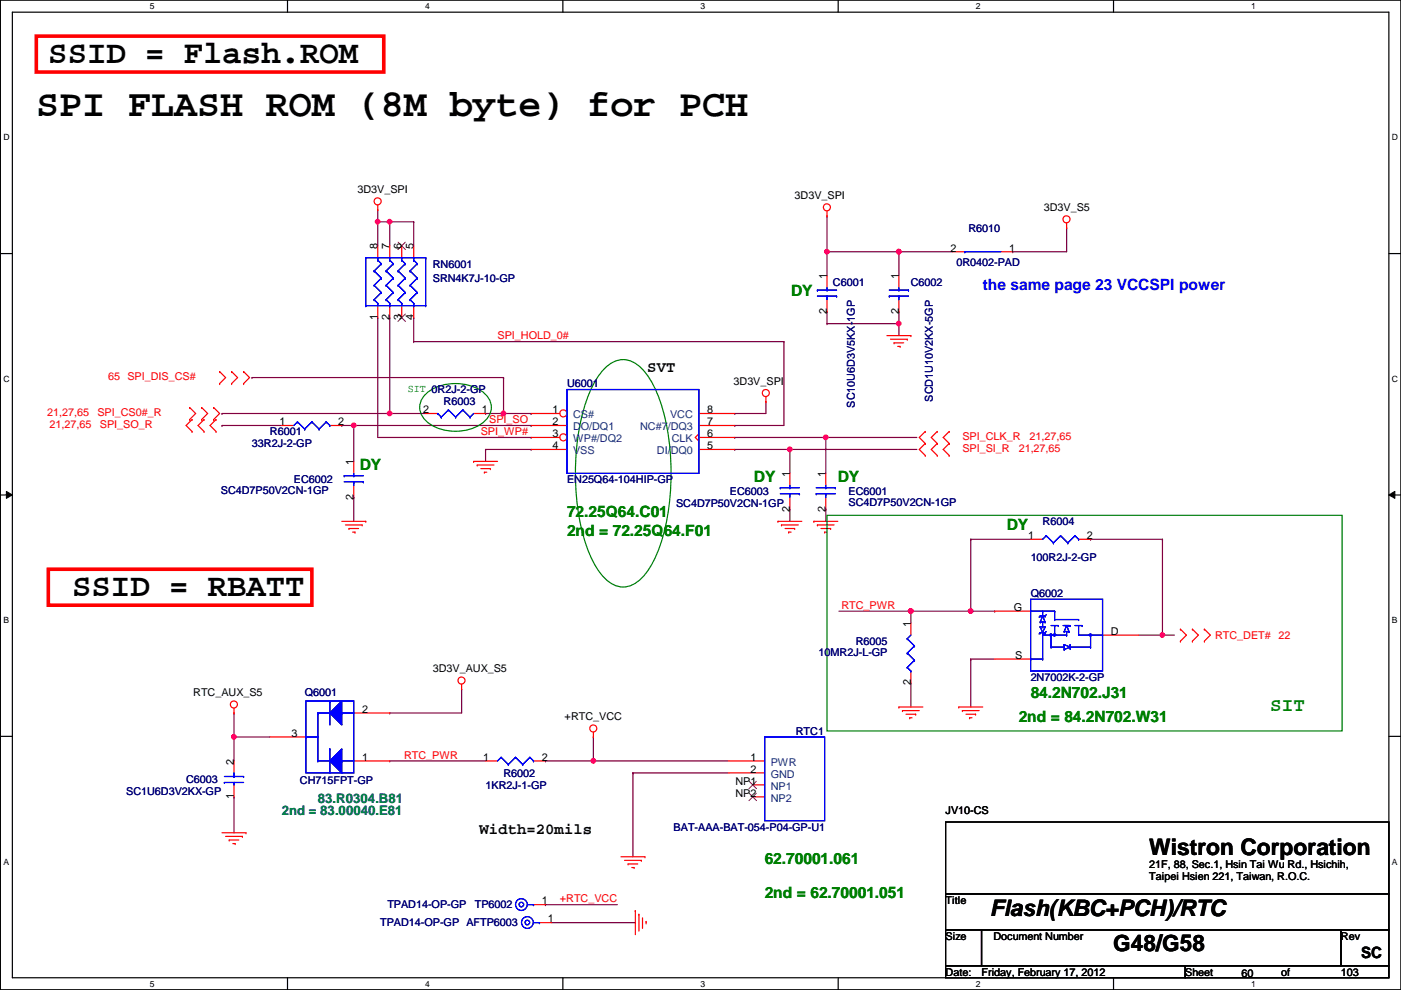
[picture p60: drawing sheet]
<svg xmlns="http://www.w3.org/2000/svg" width="297mm" height="210mm" viewBox="0 0 297 210" stroke-linecap="round" stroke-linejoin="round" font-family="sans-serif">
<defs><g id="words">
<text font-size="8.1" x="7.7" y="24.6">SPI FLASH ROM (8M byte) for PCH</text>
<g font-size="6.9">
<text x="10.2" y="13.3">SSID = Flash.ROM</text>
<text x="15.3" y="126.4">SSID = RBATT</text>
</g>
<g font-size="4.8">
<text x="243.7" y="181.3">Wistron Corporation</text>
<text x="209.9" y="194.2">Flash(KBC+PCH)/RTC</text>
<text x="236" y="201.6">G48/G58</text>
</g>
<text font-size="4.1" fill="#008000" x="269.3" y="150.8">SIT</text>
<g font-size="3.3" fill="#008000">
<text x="167.7" y="62.8">DY</text>
<text x="76.3" y="99.7">DY</text>
<text x="159.8" y="102.2">DY</text>
<text x="177.6" y="102.2">DY</text>
<text x="120.2" y="109.6">72.25Q64.C01</text>
<text x="120.2" y="113.6">2nd = 72.25Q64.F01</text>
<text x="213.4" y="112.4">DY</text>
<text x="218.5" y="147.9">84.2N702.J31</text>
<text x="216" y="153">2nd = 84.2N702.W31</text>
<text x="162.1" y="183.2">62.70001.061</text>
<text x="162.1" y="190.3">2nd = 62.70001.051</text>
</g>
<text font-size="3.3" fill="#00f" x="208.4" y="61.6">the same page 23 VCCSPI power</text>
<g font-size="3.3">
<text x="137.2" y="79">SVT</text>
<text x="101.7" y="176.7">Width=20mils</text>
<text x="288.6" y="203">SC</text>
</g>
<g font-size="2.8" fill="#008080">
<text x="59.8" y="172.8">2nd = 83.00040.E81</text>
<text x="67.4" y="170.3">83.R0304.B81</text>
</g>
<g font-size="2.3">
<text x="75.8" y="41">3D3V_SPI</text>
<text x="168.5" y="42.2">3D3V_SPI</text>
<text x="221.3" y="44.8">3D3V_S5</text>
<text x="80" y="52.9" transform="rotate(-90 80 52.9)">8</text>
<text x="82.6" y="52.9" transform="rotate(-90 82.6 52.9)">7</text>
<text x="85.1" y="52.9" transform="rotate(-90 85.1 52.9)">6</text>
<text x="87.7" y="52.9" transform="rotate(-90 87.7 52.9)">5</text>
<text x="201.5" y="53.3">2</text>
<text x="213.9" y="53.3">1</text>
<text x="175.3" y="59.2" transform="rotate(-90 175.3 59.2)">1</text>
<text x="190.5" y="59.2" transform="rotate(-90 190.5 59.2)">1</text>
<text x="80" y="67.9" transform="rotate(-90 80 67.9)">1</text>
<text x="82.6" y="67.9" transform="rotate(-90 82.6 67.9)">2</text>
<text x="85.1" y="67.9" transform="rotate(-90 85.1 67.9)">3</text>
<text x="87.7" y="67.9" transform="rotate(-90 87.7 67.9)">4</text>
<text x="175.3" y="66.6" transform="rotate(-90 175.3 66.6)">2</text>
<text x="190.5" y="66.6" transform="rotate(-90 190.5 66.6)">2</text>
<text x="155.5" y="81.6">3D3V_SPI</text>
<text x="89.7" y="87.6">2</text>
<text x="102.2" y="87.6">1</text>
<text x="117.2" y="87.6">1</text>
<text x="149.9" y="87.6">8</text>
<text x="59.3" y="90.2">1</text>
<text x="71.7" y="90.2">2</text>
<text x="117.2" y="90.2">2</text>
<text x="117.2" y="92.7">3</text>
<text x="117.2" y="95.2">4</text>
<text x="149.9" y="95.2">5</text>
<text x="149.9" y="92.7">6</text>
<text x="149.9" y="90.2">7</text>
<text x="75" y="98.6" transform="rotate(-90 75 98.6)">1</text>
<text x="167.4" y="101.1" transform="rotate(-90 167.4 101.1)">1</text>
<text x="175" y="101.1" transform="rotate(-90 175 101.1)">1</text>
<text x="75" y="106" transform="rotate(-90 75 106)">2</text>
<text x="167.4" y="108.5" transform="rotate(-90 167.4 108.5)">2</text>
<text x="175" y="108.5" transform="rotate(-90 175 108.5)">2</text>
<text x="218" y="114.3">1</text>
<text x="230.5" y="114.3">2</text>
<text x="215" y="129.5">G</text>
<text x="193.1" y="132.9" transform="rotate(-90 193.1 132.9)">1</text>
<text x="235.5" y="134.6">D</text>
<text x="91.8" y="142.6">3D3V_AUX_S5</text>
<text x="215.2" y="139.7">S</text>
<text x="41" y="147.7">RTC_AUX_S5</text>
<text x="193.1" y="145.3" transform="rotate(-90 193.1 145.3)">2</text>
<text x="76.8" y="151.1">2</text>
<text x="119.7" y="152.7">+RTC_VCC</text>
<text x="61.8" y="156.2">3</text>
<text x="76.8" y="161.3">1</text>
<text x="102.4" y="161.3">1</text>
<text x="114.9" y="161.3">2</text>
<text x="159.1" y="161.3">1</text>
<text x="49.6" y="162.1" transform="rotate(-90 49.6 162.1)">2</text>
<text x="155.9" y="166.4">NP1</text>
<text x="159.1" y="163.8">2</text>
<text x="49.6" y="169.5" transform="rotate(-90 49.6 169.5)">1</text>
<text x="155.9" y="168.9">NP2</text>
<text x="200.5" y="172.6">JV10-CS</text>
<text x="243.7" y="184">21F, 88, Sec.1, Hsin Tai Wu Rd., Hsichih,</text>
<text x="114.9" y="191.8">1</text>
<text x="200.5" y="191.6">Title</text>
<text x="243.7" y="186.6">Taipei Hsien 221, Taiwan, R.O.C.</text>
<text x="116.2" y="195.6">1</text>
<text x="200.5" y="199.2">Size</text>
<text x="210.6" y="199.2">Document Number</text>
<text x="284.3" y="199.2">Rev</text>
<text x="200.5" y="206.8">Date:</text>
<text x="208.1" y="206.8">Friday, February 17, 2012</text>
<text x="251.3" y="206.8">Sheet</text>
<text x="263.2" y="207.1">60</text>
<text x="271.6" y="206.8">of</text>
<text x="284.3" y="206.8">103</text>
</g>
<g font-size="2.3" fill="#000080">
<text x="205.3" y="49.1">R6010</text>
<text x="91.8" y="56.7">RN6001</text>
<text x="91.8" y="59.8">SRN4K7J-10-GP</text>
<text x="202.8" y="56.5">0R0402-PAD</text>
<text x="176.6" y="60.5">C6001</text>
<text x="193.1" y="60.5">C6002</text>
<text x="120.2" y="82.1">U6001</text>
<text x="94.1" y="85.9">R6003</text>
<text x="181.3" y="86.4" transform="rotate(-90 181.3 86.4)">SC10U6D3V5KX-1GP</text>
<text x="197.8" y="85.1" transform="rotate(-90 197.8 85.1)">SCD1U10V2KX-5GP</text>
<text x="53.4" y="94.8">33R2J-2-GP</text>
<text x="57.2" y="92.3">R6001</text>
<text x="46.8" y="104.7">SC4D7P50V2CN-1GP</text>
<text x="62.3" y="102.4">EC6002</text>
<text x="120.2" y="102.4">EN25Q64-104HIP-GP</text>
<text x="143.3" y="107.5">SC4D7P50V2CN-1GP</text>
<text x="154.8" y="105">EC6003</text>
<text x="179.9" y="105">EC6001</text>
<text x="179.9" y="107.3">SC4D7P50V2CN-1GP</text>
<text x="221.1" y="111.3">R6004</text>
<text x="218.5" y="119">100R2J-2-GP</text>
<text x="218.5" y="126.6">Q6002</text>
<text x="181.4" y="136.7">R6005</text>
<text x="173.6" y="139">10MR2J-L-GP</text>
<text x="64.6" y="147.7">Q6001</text>
<text x="218.5" y="144.4">2N7002K-2-GP</text>
<text x="168.7" y="155.8">RTC1</text>
<text x="39.5" y="165.9">C6003</text>
<text x="63.6" y="166.2">CH715FPT-GP</text>
<text x="103" y="167.2">1KR2J-1-GP</text>
<text x="106.8" y="164.7">R6002</text>
<text x="26.8" y="168.5">SC1U6D3V2KX-GP</text>
<text x="142.8" y="176.1">BAT-AAA-BAT-054-P04-GP-U1</text>
<text x="80.6" y="196.4">TPAD14-OP-GP AFTP6003</text>
<text x="82.1" y="192.6">TPAD14-OP-GP</text>
<text x="100.7" y="192.6">TP6002</text>
</g>
<g font-size="2.3" fill="#f00">
<text x="105.5" y="71.9">SPI_HOLD_0#</text>
<text x="22.9" y="80.6">65 SPI_DIS_CS#</text>
<text x="10" y="88.2">21,27,65</text>
<text x="20.7" y="88.2">SPI_CS0#_R</text>
<text x="103.7" y="89.7">SPI_SO</text>
<text x="10.5" y="90.8">21,27,65</text>
<text x="21.2" y="90.8">SPI_SO_R</text>
<text x="101.9" y="92.2">SPI_WP#</text>
<text x="204" y="93.3">SPI_CLK_R</text>
<text x="204" y="95.8">SPI_SI_R</text>
<text x="216" y="95.8">21,27,65</text>
<text x="218.3" y="93.3">21,27,65</text>
<text x="178.4" y="129.1">RTC_PWR</text>
<text x="257.6" y="135.5">RTC_DET#</text>
<text x="271.1" y="135.5">22</text>
<text x="85.7" y="160.8">RTC_PWR</text>
<text x="118.7" y="191.3">+RTC_VCC</text>
</g>
<text font-size="2.3" fill="#008000" x="86.4" y="83.2">SIT 0R2J-2-GP</text>
<g font-size="2.3" fill="#004080">
<text x="121.5" y="88.7">CS#</text>
<text x="142.1" y="88.7">VCC</text>
<text x="121.5" y="91.3">DO/DQ1</text>
<text x="121.5" y="93.8">WP#/DQ2</text>
<text x="135.7" y="91.3">NC#7/DQ3</text>
<text x="142.4" y="93.8">CLK</text>
<text x="121.5" y="96.4">VSS</text>
<text x="139.3" y="96.4">DI/DQ0</text>
<text x="163.4" y="162.4">PWR</text>
<text x="163.4" y="164.9">GND</text>
<text x="163.4" y="167.5">NP1</text>
<text x="163.4" y="170">NP2</text>
</g>
<g font-size="1.8">
<text x="31.8" y="1.9">5</text>
<text x="90.1" y="1.9">4</text>
<text x="148.5" y="1.9">3</text>
<text x="206.9" y="1.9">2</text>
<text x="265.3" y="1.9">1</text>
<text x=".7" y="29.8">D</text>
<text x="295.1" y="29.8">D</text>
<text x=".7" y="80.9">C</text>
<text x="295.1" y="80.9">C</text>
<text x=".7" y="132.1">B</text>
<text x="295.1" y="132.1">B</text>
<text x=".7" y="183.3">A</text>
<text x="295.1" y="183.3">A</text>
<text x="31.8" y="209.2">5</text>
<text x="90.1" y="209.2">4</text>
<text x="148.5" y="209.2">3</text>
<text x="206.9" y="209.2">2</text>
<text x="265.3" y="209.2">1</text>
</g>
</g></defs>
<path d="M.1 0h296.9v209.8h-296.9zM2.6 2.6h291.9v204.7h-291.9z" fill="none" stroke="#000" stroke-width=".25"/>
<g fill="#fff">
<path d="M31.8 .3h1v2h-1z"/>
<path d="M31.8 207.6h1v1.9h-1z"/>
</g>
<path d="M61 0v2.6M61 207.3v2.5" fill="none" stroke="#000" stroke-width=".25"/>
<g fill="#fff">
<path d="M90.1 .3h1v2h-1z"/>
<path d="M90.1 207.6h1v1.9h-1z"/>
</g>
<path d="M119.3 0v2.6M119.3 207.3v2.5" fill="none" stroke="#000" stroke-width=".25"/>
<g fill="#fff">
<path d="M148.5 .3h1v2h-1z"/>
<path d="M148.5 207.6h1v1.9h-1z"/>
</g>
<path d="M177.7 0v2.6M177.7 207.3v2.5" fill="none" stroke="#000" stroke-width=".25"/>
<g fill="#fff">
<path d="M206.9 .3h1v2h-1z"/>
<path d="M206.9 207.6h1v1.9h-1z"/>
</g>
<path d="M236.1 0v2.6M236.1 207.3v2.5" fill="none" stroke="#000" stroke-width=".25"/>
<g fill="#fff">
<path d="M265.3 .3h.9v2h-.9z"/>
<path d="M265.3 207.6h.9v1.9h-.9z"/>
<path d="M.7 28.2h1.3v1.9h-1.3z"/>
<path d="M295.1 28.2h1.3v1.9h-1.3z"/>
<path d="M.7 79.3h1.3v2h-1.3z"/>
<path d="M295.1 79.3h1.3v2h-1.3z"/>
</g>
<path d="M.1 53.8h2.5M294.5 53.8h2.5" fill="none" stroke="#000" stroke-width=".25"/>
<g fill="#fff">
<path d="M.7 130.5h1.2v2h-1.2z"/>
<path d="M295.1 130.5h1.2v2h-1.2z"/>
</g>
<path d="M.1 104.9h2.5M294.5 104.9h2.5" fill="none" stroke="#000" stroke-width=".25"/>
<path d="M1.4 104.2l1.2 .7-1.2 .8zM294.5 104.9l1.2-.7v1.5z" fill="#000"/>
<path d="M1.4 104.2l1.2 .7-1.2 .8zM294.5 104.9l1.2-.7v1.5z" fill="none" stroke="#000" stroke-width=".21"/>
<g fill="#fff">
<path d="M.7 181.7h1.2v2h-1.2z"/>
<path d="M295.1 181.7h1.2v2h-1.2z"/>
</g>
<path d="M.1 156.1h2.5M294.5 156.1h2.5" fill="none" stroke="#000" stroke-width=".25"/>
<path d="M125.8 161.3h.1M125.8 161.3h28.7" fill="none" stroke="#800040" stroke-width=".25"/>
<circle cx="125.8" cy="161.3" r=".49" fill="#f0f"/>
<circle cx="125.8" cy="161.3" r=".49" fill="none" stroke="#f0f" stroke-width=".25"/>
<path d="M53.4 80.1h.1M53.4 80.1h53.4M106.8 80.1h.1M106.8 80.1v7.6" fill="none" stroke="#800040" stroke-width=".25"/>
<circle cx="106.7" cy="87.6" r=".49" fill="#f0f"/>
<circle cx="106.7" cy="87.6" r=".49" fill="none" stroke="#f0f" stroke-width=".25"/>
<path d="M80.1 47h.1M80.1 47v5.1M155.8 87.7h.1M155.8 87.7h6.6" fill="none" stroke="#800040" stroke-width=".25"/>
<circle cx="80.1" cy="47" r=".49" fill="#f0f"/>
<circle cx="80.1" cy="47" r=".49" fill="none" stroke="#f0f" stroke-width=".25"/>
<path d="M80.1 44.5h.1M80.1 47h.1M80.1 44.5v2.5M80.1 47h7.6M82.6 47h.1M82.6 47v5.1M82.6 67.4h.1M82.6 67.4v20.3M87.7 67.4h.1M87.7 67.4v5M175.1 92.8h.1M175.1 92.8v7.6" fill="none" stroke="#800040" stroke-width=".25"/>
<circle cx="82.6" cy="47" r=".49" fill="#f0f"/>
<circle cx="82.6" cy="47" r=".49" fill="none" stroke="#f0f" stroke-width=".25"/>
<path d="M87.7 47h.1M87.7 47v5.1M190.6 53.4h.1M190.6 53.4v5.1M75 90.2h37.6M80.1 92.8h32.5M103 95.3h.1M103 95.3v2.5M103 95.3h9.6M112.6 90.2h.1M112.6 92.8h.1M112.6 95.3h.1" fill="none" stroke="#800040" stroke-width=".25"/>
<circle cx="190.6" cy="53.4" r=".49" fill="#f0f"/>
<circle cx="190.6" cy="53.4" r=".49" fill="none" stroke="#f0f" stroke-width=".25"/>
<path d="M175.3 53.4h.1M175.3 53.4h15.3M175.3 53.4v5.1M190.6 68.6h.1M190.6 68.6v2.6" fill="none" stroke="#800040" stroke-width=".25"/>
<circle cx="175.3" cy="53.4" r=".49" fill="#f0f"/>
<circle cx="175.3" cy="53.4" r=".49" fill="none" stroke="#f0f" stroke-width=".25"/>
<path d="M175.3 68.6h.1M175.3 68.6h15.3" fill="none" stroke="#800040" stroke-width=".25"/>
<circle cx="190.6" cy="68.6" r=".49" fill="#f0f"/>
<circle cx="190.6" cy="68.6" r=".49" fill="none" stroke="#f0f" stroke-width=".25"/>
<path d="M175.3 66.1h.1M175.3 66.1v2.5M190.6 66.1h.1M190.6 66.1v2.5M75 90.2h.1M75 90.2v7.6M167.5 95.3h.1M167.5 95.3v5.1M167.5 108h.1M167.5 108v2.5" fill="none" stroke="#800040" stroke-width=".25"/>
<circle cx="75" cy="90.2" r=".49" fill="#f0f"/>
<circle cx="75" cy="90.2" r=".49" fill="none" stroke="#f0f" stroke-width=".25"/>
<g fill="none" stroke="#800040" stroke-width=".25">
<path d="M80.1 67.4h.1M80.1 67.4v25.4M87.7 72.4h.1M87.7 72.4h78.5M166.2 72.4h.1M166.2 72.4v17.8M47.1 90.2h.1M47.1 90.2h12.7M72.5 90.2h.1M72.5 90.2h2.5M82.6 87.7h.1M82.6 87.7h7.7"/>
<path d="M103 87.7h.1M103 87.7h3.8M75 105.5h.1M75 105.5v5M175.1 108h.1M175.1 108v2.5"/>
</g>
<circle cx="82.6" cy="87.6" r=".49" fill="#f0f"/>
<circle cx="82.6" cy="87.6" r=".49" fill="none" stroke="#f0f" stroke-width=".25"/>
<path d="M175.3 45.8h.1M175.3 45.8v7.6M190.6 53.4h.1M190.6 53.4h11.4M47.1 87.7h.1M47.1 87.7h35.5M106.8 87.7h5.8M112.6 87.7h.1M162.4 85.1h.1M162.4 85.1v2.6" fill="none" stroke="#800040" stroke-width=".25"/>
<circle cx="190.6" cy="53.4" r=".49" fill="#f0f"/>
<circle cx="190.6" cy="53.4" r=".49" fill="none" stroke="#f0f" stroke-width=".25"/>
<g fill="none" stroke="#800040" stroke-width=".25">
<path d="M214.7 53.4h.1M226.1 48.3h.1M226.1 48.3v5.1h-11.4M155.8 92.8h.1M155.8 95.3h.1M155.8 92.8h19.3M155.8 95.3h11.7M49.6 151.2h.1M49.6 156.3h.1M49.6 151.2v10.1M82.6 151.2h.1M97.9 146.1h.1"/>
<path d="M97.9 146.1v5.1h-15.3M125.8 156.3h.1M125.8 156.3v5h-10.1M82.6 161.3h.1M82.6 161.3h20.4M115.7 161.3h.1"/>
</g>
<circle cx="49.6" cy="156.2" r=".49" fill="#f0f"/>
<circle cx="49.6" cy="156.2" r=".49" fill="none" stroke="#f0f" stroke-width=".25"/>
<g fill="none" stroke="#800040" stroke-width=".25">
<path d="M155.8 90.2h.1M155.8 90.2h10.4M205.8 114.3h.1M205.8 114.3v15.3M205.8 114.3h12.7M231.2 114.3h.1M231.2 114.3h15.3M246.5 114.3h.1M246.5 114.3v20.4M205.8 139.7h.1M205.8 139.7h5.1M205.8 139.7v10.2"/>
<path d="M246.5 134.7h.1M246.5 134.7h2.5M49.6 156.3h.1M49.6 156.3h7.6M49.6 169h.1M49.6 169v7.6M134.2 163.9h.1M134.2 163.9v17.8M134.2 163.9h20.3M115.7 191.8h.1M115.7 191.8h15.2M116.9 195.6h17.8"/>
<path d="M134.7 195.6h.1"/>
</g>
<circle cx="246.4" cy="134.6" r=".49" fill="#f0f"/>
<circle cx="246.4" cy="134.6" r=".49" fill="none" stroke="#f0f" stroke-width=".25"/>
<path d="M193.1 129.6h12.7M205.8 129.6h.1M241.4 134.7h5.1M246.5 134.7h.1" fill="none" stroke="#800040" stroke-width=".25"/>
<circle cx="193.1" cy="129.6" r=".49" fill="#f0f"/>
<circle cx="193.1" cy="129.6" r=".49" fill="none" stroke="#f0f" stroke-width=".25"/>
<circle cx="205.8" cy="129.6" r=".49" fill="#f0f"/>
<circle cx="205.8" cy="129.6" r=".49" fill="none" stroke="#f0f" stroke-width=".25"/>
<path d="M177.9 129.6h15.2M193.1 129.6h.1M193.1 129.6v2.5" fill="none" stroke="#800040" stroke-width=".25"/>
<circle cx="193.1" cy="129.6" r=".49" fill="#f0f"/>
<circle cx="193.1" cy="129.6" r=".49" fill="none" stroke="#f0f" stroke-width=".25"/>
<path d="M167.5 95.3h.1M167.5 95.3h26.9M205.8 129.6h5.1M210.9 129.6h.1M193.1 144.8h.1M193.1 144.8v5.1" fill="none" stroke="#800040" stroke-width=".25"/>
<circle cx="167.4" cy="95.3" r=".49" fill="#f0f"/>
<circle cx="167.4" cy="95.3" r=".49" fill="none" stroke="#f0f" stroke-width=".25"/>
<path d="M175.1 92.8h.1M175.1 92.8h19.3" fill="none" stroke="#800040" stroke-width=".25"/>
<circle cx="175.1" cy="92.7" r=".49" fill="#f0f"/>
<circle cx="175.1" cy="92.7" r=".49" fill="none" stroke="#f0f" stroke-width=".25"/>
<g fill="none" stroke="#f00" stroke-width=".25">
<path d="M80.1 44.5h.1M80.1 43.5v1M175.3 45.8h.1M175.3 44.7v1.1M190.6 58.5v2.5M226.1 48.3h.1M226.1 47.3v1M46.6 78.8h.1M46.6 78.8l1.2 1.3-1.2 1.2M49.1 78.8h.1M49.1 78.8l1.3 1.3-1.3 1.2M51.6 78.8h.1"/>
<path d="M51.6 78.8l1.3 1.3-1.3 1.2M188 71.2h5.1M188.8 71.9h3.6M189.6 72.7h.1M189.6 72.7h2M190.3 73.4h.5M190.6 63.5v2.6M190.8 73.4h.1M192.4 71.9h.1M193.1 71.2h.1M40.2 88.9h.1M40.2 86.4h.1"/>
<path d="M40.2 86.4l1.3 1.3-1.3 1.2M40.7 91.5h.1M40.7 88.9h.1M40.7 88.9l-1.2 1.3 1.2 1.3M42.8 86.4h.1M42.8 88.9h.1M42.8 86.4l1.2 1.3-1.2 1.2M43.3 88.9h.1M43.3 91.5h.1M43.3 88.9l-1.3 1.3 1.3 1.3M45.3 88.9h.1M45.3 86.4h.1"/>
<path d="M45.3 86.4l1.3 1.3-1.3 1.2M45.8 91.5h.1M45.8 88.9h.1M45.8 88.9l-1.3 1.3 1.3 1.3M46.6 81.3h.1M49.1 81.3h.1M51.6 81.3h.1M100.4 97.8h.1M100.4 97.8h5.1M101.2 98.6h.1M101.2 98.6h3.5M101.9 99.4h2.1"/>
<path d="M104 99.4h.1M148.2 95.3h7.6M148.2 92l-.8 .8 .8 .7M148.2 92.8h7.6M148.2 90.2h7.6M148.2 87.7h7.6M162.4 85.1h.1M162.4 84.1v1M196.2 94h.1M196.2 91.5h.1M196.2 96.6h.1M196.2 94l-1.3 1.3 1.3 1.3"/>
<path d="M196.2 91.5l-1.3 1.3 1.3 1.2M198.7 91.5h.1M198.7 94h.1M198.7 96.6h.1M198.7 91.5l-1.3 1.3 1.3 1.2M198.7 94l-1.3 1.3 1.3 1.3M201.2 94h.1M201.2 91.5h.1M201.2 96.6h.1M201.2 94l-1.2 1.3 1.2 1.3M201.2 91.5l-1.2 1.3 1.2 1.2M72.5 110.5h5.1"/>
<path d="M73.2 111.3h3.6M74 112.1h.1M74 112.1h2M74.8 112.8h.5M75.3 112.8h.1M76.8 111.3h.1M77.6 110.5h.1M102.7 100.1h.1M102.7 100.1h.5M164.9 110.5h.1M164.9 110.5h5.1M165.7 111.3h.1"/>
<path d="M165.7 111.3h3.5M166.5 112.1h2M167.2 112.8h.1M167.2 112.8h.5M168.5 112.1h.1M172.5 110.5h.1M172.5 110.5h5.1M173.3 111.3h.1M173.3 111.3h3.6M174.1 112.1h2M174.8 112.8h.1M174.8 112.8h.5"/>
<path d="M175.1 100.4v2.5M175.1 105.5v2.5M176.1 112.1h.1M250.3 133.4h.1M250.3 135.9h.1M250.3 133.4l1.2 1.3-1.2 1.2M252.8 135.9h.1M252.8 133.4h.1M252.8 133.4l1.3 1.3-1.3 1.2M255.4 133.4h.1M255.4 135.9h.1M255.4 133.4l1.2 1.3-1.2 1.2"/>
<path d="M49.6 151.2h.1M49.6 150.2v1M97.9 146.1h.1M97.9 145.1v1M125.8 156.3h.1M125.8 155.2v1.1M190.6 149.9h.1M190.6 149.9h5.1M191.3 150.7h.1M191.3 150.7h3.6M192.1 151.4h2M192.9 152.2h.1"/>
<path d="M192.9 152.2h.5M194.1 151.4h.1M203.3 149.9h.1M203.3 149.9h5.1M204 150.7h.1M204 150.7h3.6M204.8 151.4h2M205.6 152.2h.1M205.6 152.2h.5M206.8 151.4h.1M47.1 176.6h5.1M47.8 177.3h3.6"/>
<path d="M48.6 178.1h.1M48.6 178.1h2M49.4 178.9h.5M49.9 178.9h.1M51.4 177.3h.1M52.2 176.6h.1M113.1 191.8h2.6M131.7 181.7h5M132.4 182.4h3.6M133.2 183.2h.1M133.2 183.2h2M133.9 183.9h.5"/>
<path d="M134.4 183.9h.1M134.7 193.1h.1M134.7 193.1v5.1M135.5 193.8h.1M135.5 193.8v3.6M136 182.4h.1M136.2 196.6h.1M136.2 194.6v2M136.7 181.7h.1M137 195.4h.1M137 195.4v.5"/>
<circle cx="80.1" cy="42.7" r=".75"/>
<circle cx="175.3" cy="44" r=".75"/>
<circle cx="226.1" cy="46.5" r=".75"/>
<circle cx="162.4" cy="83.3" r=".75"/>
<circle cx="49.6" cy="149.4" r=".75"/>
<circle cx="97.8" cy="144.3" r=".75"/>
<circle cx="125.8" cy="154.4" r=".75"/>
</g>
<path d="M200.5 174.3h94v15.2h-94zM200.5 189.5h94v7.6h-94zM200.5 197.1h7.6v7.7h-7.6zM208.1 197.1h76.2v7.7h-76.2zM284.3 197.1h10.2v7.7h-10.2zM200.5 204.8h50.8v2.5h-50.8zM251.3 204.8h43.2v2.5h-43.2z" fill="none" stroke="#000" stroke-width=".25"/>
<path d="M7.7 7.7h73.7v7.6h-73.7zM10.2 120.7h55.9v7.6h-55.9z" fill="none" stroke="#f00" stroke-width=".76"/>
<path d="M128.4 77.9a5 5 0 0 1 7.4 0 22.8 22.8 0 0 1 5.4 11.6 51.9 51.9 0 0 1-1.6 27.1 14.8 14.8 0 0 1-4.6 6.9 4.8 4.8 0 0 1-6.6-.7 22.8 22.8 0 0 1-5.3-11.6 52.2 52.2 0 0 1 1.5-27.1 17.4 17.4 0 0 1 3.8-6.2zM90.4 83.4a10.2 10.2 0 0 1 12.3 0 3.9 3.9 0 0 1-.8 6.5 10.2 10.2 0 0 1-11.5-.5 3.8 3.8 0 0 1 0-6zM175.3 109.3h109.3v45.7h-109.3z" fill="none" stroke="#008000" stroke-width=".25"/>
<g fill="none" stroke="#00f" stroke-width=".25">
<path d="M188.5 62.8h.1M188.5 61.5h4.1M188.5 62.8h4.1M190.6 61.5h.1M190.6 62.8h.1M190.6 61v.5M190.6 62.8v.7M192.6 61.5h.1M173.1 104.7h.1M173.1 103.4h4M173.1 104.7h4M175.1 103.4h.1"/>
<path d="M175.1 104.7h.1M175.1 102.9v.5M175.1 104.7v.8M177.1 103.4h.1M111.8 191.8h1.3M113.1 191.8h.1"/>
<circle cx="110.5" cy="191.8" r=".49"/>
<circle cx="110.5" cy="191.8" r="1.25"/>
</g>
<circle cx="119.4" cy="87.6" r=".75" fill="#fff"/>
<g fill="none" stroke="#f00" stroke-width=".25">
<path d="M112.6 87.7h6.1M112.6 90.2h7.6"/>
<circle cx="119.4" cy="87.6" r=".75"/>
</g>
<circle cx="119.4" cy="92.7" r=".75" fill="#fff"/>
<g fill="none" stroke="#f00" stroke-width=".25">
<path d="M175.3 58.5v2.5M202 53.4h2.6M212.2 53.4h2.5M175.3 63.5v2.6M112.6 92.8h6.1M112.6 95.3h7.6M167.5 100.4v2.5M167.5 105.5v2.5M218.5 114.3h2.6M228.7 114.3h2.5M193.1 132.1v2.6M210.9 129.6h7.6"/>
<path d="M210.9 139.7h7.6M233.8 134.7h7.6M193.1 142.3v2.5M49.6 161.3v2.6M49.6 166.4v2.6M103 161.3h2.5M113.1 161.3h2.6M154.5 161.3h7.6M154.5 163.9h7.6M159.6 166.4h2.5M159.6 169h2.5"/>
<circle cx="119.4" cy="92.7" r=".75"/>
</g>
<g fill="none" stroke="#00f" stroke-width=".25">
<path d="M204.6 53.4h.1M204.6 53.4h7.6M173.3 61.5h.1M173.3 61.5h4.1M173.3 62.8h4.1M175.3 61.5h.1M175.3 62.8h.1M175.3 61v.5M175.3 62.8v.7M177.4 62.8h.1M120.2 82.6h28v17.8h-28zM165.4 103.4h.1"/>
<path d="M165.4 103.4h4.1M165.4 104.7h4.1M167.5 103.4h.1M167.5 104.7h.1M167.5 102.9v.5M167.5 104.7v.8M169.5 104.7h.1M221.8 113.6h.1M221.8 113.6l-.7 .7M221.8 113.6l1.5 1.5M223.3 115.1h.1M224.9 113.6h.1"/>
<path d="M224.9 113.6l-1.6 1.5M224.9 113.6l1.5 1.5M226.4 115.1h.1M227.9 113.6h.1M227.9 113.6l-1.5 1.5M227.9 113.6l.8 .7M228.7 114.3h.1M192.4 135.4h.1M192.4 138.5h.1M192.4 135.4l1.5 1.5M192.4 138.5l1.5 1.5M193.1 134.7l-.7 .7"/>
<path d="M193.9 136.9h.1M193.9 140h.1M193.9 136.9l-1.5 1.6M193.9 140l-1.5 1.5M218.5 139.7h.1M218.5 129.6h5.1M218.5 139.7h2.6M220.6 130.6h.1M220.6 131.9h.1M220.6 132.9h.1M220.6 134.2h.1M220.6 130.6h1"/>
<path d="M220.6 130.6l-.3 .3M220.6 131.9h1M220.6 132.9l.5 1.3M220.6 132.9h1M220.6 134.2l-.3 .2M220.6 134.2h1M221.1 129.6h.1M221.1 130.6h.1M221.1 134.2h.1M221.1 132.9h.1M221.1 139.7h.1M221.1 129.6v1"/>
<path d="M221.1 131.9v1M221.1 134.2v5.5M221.1 130.6l-.5 1.3M221.1 130.6l.5 1.3M221.1 134.7h5M221.6 130.6h.1M221.6 131.9h.1M221.6 132.9h.1M221.6 134.2h.1M221.6 132.9l-.5 1.3M221.8 130.3l-.2 .3M221.8 133.9l-.2 .3"/>
<path d="M223.6 129.6h.1M223.6 131.4h.1M223.6 129.6v1.8M223.6 131.4h5.1M226.1 134.7h.1M228.7 131.4h.1M162.1 156.3h12.7v17.7h-12.7zM192.4 141.5h.1M192.4 141.5l.7 .8M193.1 142.3h.1M47.6 165.9h.1M47.6 165.9h4"/>
<path d="M47.6 164.6h4M49.6 165.9h.1M49.6 164.6h.1M49.6 163.9v.7M49.6 165.9v.5M51.6 164.6h.1M106.3 160.6h.1M106.3 160.6l-.8 .7M106.3 160.6l1.5 1.5M107.8 162.1h.1M109.3 160.6h.1M109.3 160.6l-1.5 1.5"/>
<path d="M109.3 160.6l1.5 1.5M110.8 162.1h.1M112.3 160.6h.1M112.3 160.6l-1.5 1.5M112.3 160.6l.8 .7M113.1 161.3h.1"/>
</g>
<path d="M158.8 165.7l1.6 1.5M158.8 168.2l1.6 1.6M160.4 165.7l-1.6 1.5M160.4 168.2l-1.6 1.6" fill="none" stroke="#804000" stroke-width=".21"/>
<path d="M223.4 134.5h.3v.3h-.3z" fill-rule="evenodd" fill="#00f"/>
<path d="M222.8 132.6h1.6M223.4 134.5h.3v.3h-.3zM223.6 132.6h.1M223.6 132.6v2.1M224.4 132.6h.1" fill="none" stroke="#00f" stroke-width=".25"/>
<path d="M222.6 134.5h.4v.3h-.4z" fill-rule="evenodd" fill="#00f"/>
<g fill="none" stroke="#00f" stroke-width=".25">
<path d="M222.6 134.5h.4v.3h-.4zM222.8 137.2h.1M222.8 134.9v2.3M222.8 137.2h2.8M225.4 132.6h1.5M225.6 133.9h.1M225.6 137.2h.1M225.6 137.7h.1M225.6 136.7h.1M225.6 136.7v1M225.6 136.7l1.3 .5M226.1 133.9h.1"/>
<path d="M226.1 132.6h.1M226.1 133.9v.8M226.1 132.6l.5 1.3M226.1 132.6l-.5 1.3M226.6 132.6h.1M226.9 132.6h.1M226.9 137.2h.1M226.9 136.7h.1M226.9 137.2h4.3M226.9 137.2l-1.3 .5M226.9 136.7v1M227.9 132.6h1.5"/>
<path d="M228.7 132.6h.1M228.7 132.6v2.1h5.1M229.4 132.6h.1M231.2 137.2h.1M231.2 134.7h.1M231.2 134.7v2.5M233.8 134.7h.1"/>
</g>
<path d="M231 134.5h.4v.3h-.4z" fill-rule="evenodd" fill="#00f"/>
<g fill="none" stroke="#00f" stroke-width=".25">
<path d="M218.5 127h15.3v15.3h-15.3zM218.5 139.7h.1M218.5 129.6h5.1M218.5 139.7h2.6M220.6 130.6h.1M220.6 131.9h.1M220.6 132.9h.1M220.6 134.2h.1M220.6 130.6h1M220.6 130.6l-.3 .3M220.6 131.9h1M220.6 132.9l.5 1.3"/>
<path d="M220.6 132.9h1M220.6 134.2l-.3 .2M220.6 134.2h1M221.1 129.6h.1M221.1 130.6h.1M221.1 134.2h.1M221.1 132.9h.1M221.1 139.7h.1M221.1 129.6v1M221.1 131.9v1M221.1 134.2v5.5M221.1 130.6l-.5 1.3"/>
<path d="M221.1 130.6l.5 1.3M221.1 134.7h5M221.6 130.6h.1M221.6 131.9h.1M221.6 132.9h.1M221.6 134.2h.1M221.6 132.9l-.5 1.3M221.8 130.3l-.2 .3M221.8 133.9l-.2 .3M223.6 129.6h.1M223.6 131.4h.1M223.6 129.6v1.8"/>
<path d="M223.6 131.4h5.1M225.6 133.9h1M226.1 134.7h.1M226.6 133.9h.1M228.7 131.4h.1M231 134.5h.4v.3h-.4z"/>
</g>
<path d="M223.4 134.5h.3v.3h-.3z" fill-rule="evenodd" fill="#00f"/>
<path d="M222.8 132.6h1.6M223.4 134.5h.3v.3h-.3zM223.6 132.6h.1M223.6 132.6v2.1M224.4 132.6h.1" fill="none" stroke="#00f" stroke-width=".25"/>
<path d="M222.6 134.5h.4v.3h-.4z" fill-rule="evenodd" fill="#00f"/>
<g fill="none" stroke="#00f" stroke-width=".25">
<path d="M222.6 134.5h.4v.3h-.4zM222.8 137.2h.1M222.8 134.9v2.3M222.8 137.2h2.8M225.4 132.6h1.5M225.6 133.9h.1M225.6 137.2h.1M225.6 137.7h.1M225.6 136.7h.1M225.6 136.7v1M225.6 136.7l1.3 .5M226.1 133.9h.1"/>
<path d="M226.1 132.6h.1M226.1 133.9v.8M226.1 132.6l.5 1.3M226.1 132.6l-.5 1.3M226.6 132.6h.1M226.9 132.6h.1M226.9 137.2h.1M226.9 136.7h.1M226.9 137.2h4.3M226.9 137.2l-1.3 .5M226.9 136.7v1M227.9 132.6h1.5"/>
<path d="M228.7 132.6h.1M228.7 132.6v2.1h5.1M229.4 132.6h.1M231.2 137.2h.1M231.2 134.7h.1M231.2 134.7v2.5M233.8 134.7h.1"/>
</g>
<path d="M231 134.5h.4v.3h-.4z" fill-rule="evenodd" fill="#00f"/>
<g fill="none" stroke="#00f" stroke-width=".25">
<path d="M77.6 54.7h.1M77.6 54.7h12.7M77.6 54.7v10.1M79.3 57.4h.1M79.3 57.4l1.6 1.6M80.1 55.2h.1M80.1 54.7h.1M80.1 54.7v.5M80.1 55.2l.8 .7M80.9 59h.1M80.9 55.9h.1M80.9 59l-1.6 1.5"/>
<path d="M80.9 55.9l-1.6 1.5M81.9 57.4h.1M81.9 57.4l1.5 1.6M82.6 55.2h.1M82.6 54.7v.5M82.6 55.2l.8 .7M83.4 55.9h.1M83.4 59h.1M83.4 55.9l-1.5 1.5M83.4 59l-1.5 1.5M84.4 57.4h.1M84.4 57.4l1.5 1.6"/>
<path d="M85.2 55.2h.1M85.2 54.7h.1M85.2 54.7v.5M85.2 55.2l.7 .7M85.9 59h.1M85.9 55.9h.1M85.9 59l-1.5 1.5M85.9 55.9l-1.5 1.5M86.9 57.4h.1M86.9 57.4l1.6 1.6M87.7 55.2h.1M87.7 54.7v.5"/>
<path d="M87.7 55.2l.8 .7M88.5 55.9h.1M88.5 59h.1M88.5 55.9l-1.6 1.5M88.5 59l-1.6 1.5M90.3 54.7h.1M90.3 54.7v10.1M77.6 64.8h.1M77.6 64.8h12.7M79.3 63.5h.1M79.3 60.5h.1M79.3 63.5l.8 .8"/>
<path d="M79.3 60.5l1.6 1.5M80.1 64.3h.1M80.1 64.3v.5M80.9 62h.1M80.9 62l-1.6 1.5M81.9 60.5h.1M81.9 63.5h.1M81.9 60.5l1.5 1.5M81.9 63.5l.7 .8M82.6 64.3h.1M82.6 64.8h.1M82.6 64.3v.5"/>
<path d="M83.4 62h.1M83.4 62l-1.5 1.5M84.4 63.5h.1M84.4 60.5h.1M84.4 63.5l.8 .8M84.4 60.5l1.5 1.5M85.2 64.3h.1M85.2 64.3v.5M85.9 62h.1M85.9 62l-1.5 1.5M86.9 60.5h.1M86.9 63.5h.1"/>
<path d="M86.9 60.5l1.6 1.5M86.9 63.5l.8 .8M87.7 64.3h.1M87.7 64.8h.1M87.7 64.3v.5M88.5 62h.1M88.5 62l-1.6 1.5M90.3 64.8h.1M63.1 89.5h.1M63.1 89.5l-.8 .7M63.1 89.5l1.5 1.5M64.6 91h.1"/>
<path d="M66.1 89.5h.1M66.1 89.5l-1.5 1.5M66.1 89.5l1.5 1.5M67.6 91h.1M69.2 89.5h.1M69.2 89.5l-1.6 1.5M69.2 89.5l.7 .7M69.9 90.2h.1M92.8 87.7h.1M92.8 87.7l.8 .7M93.6 88.4h.1M95.1 86.9h.1"/>
<path d="M95.1 86.9l1.5 1.5M95.1 86.9l-1.5 1.5M96.6 88.4h.1M98.1 86.9h.1M98.1 86.9l1.5 1.5M98.1 86.9l-1.5 1.5M99.6 88.4h.1M100.4 87.7l-.8 .7M73 100.9h.1M73 100.9h4M73 102.2h4M75 100.9h.1"/>
<path d="M75 102.2h.1M75 100.4v.5M75 102.2v.7M77 102.2h.1M218.5 127h15.3v15.3h-15.3zM225.6 133.9h1M226.6 133.9h.1M231 134.5h.4v.3h-.4zM113.1 195.6h1.3M114.4 195.6h.1"/>
<circle cx="111.8" cy="195.6" r=".49"/>
<circle cx="111.8" cy="195.6" r="1.25"/>
</g>
<g fill="none" stroke="#f00" stroke-width=".25">
<path d="M80.1 52.1v2.6M82.6 52.1v2.6M85.2 52.1v2.6M87.7 52.1v2.6M80.1 64.8v2.6M82.6 64.8v2.6M85.2 64.8v2.6M87.7 64.8v2.6M59.8 90.2h2.5M69.9 90.2h2.6M75 97.8v2.6M90.3 87.7h2.5"/>
<path d="M100.4 87.7h2.6M75 102.9v2.6M57.2 156.3h7.7M75 151.2h7.6M75 161.3h7.6M114.4 195.6h2.5"/>
</g>
<path d="M84.4 51.4l1.6 1.5M85.9 51.4l-1.5 1.5M84.4 66.6l1.6 1.6M85.9 66.6l-1.5 1.6" fill="none" stroke="#804000" stroke-width=".21"/>
<path d="M69.9 161.3l2.6-2.5v5.1z" fill="#00f"/>
<path d="M64.9 156.3h.1M64.9 156.3h2.5M67.4 151.2h.1M67.4 151.2v10.1M69.9 158.8h.1M69.9 158.8v5.1M67.4 161.3h.1M67.4 161.3h2.5M69.9 161.3l2.6-2.5v5.1z" fill="none" stroke="#00f" stroke-width=".25"/>
<path d="M69.9 151.2l2.6-2.6v5.1z" fill="#00f"/>
<path d="M64.9 148.6h10.1v15.3h-10.1zM67.4 151.2h.1M67.4 151.2h2.5M69.9 151.2l2.6-2.6v5.1zM69.9 148.6h.1M69.9 148.6v5.1M72.5 151.2h.1M72.5 151.2h2.5M72.5 161.3h.1M72.5 161.3h2.5" fill="none" stroke="#00f" stroke-width=".25"/>
<path d="M69.9 161.3l2.6-2.5v5.1z" fill="#00f"/>
<path d="M64.9 156.3h.1M64.9 156.3h2.5M67.4 151.2h.1M67.4 151.2v10.1M69.9 158.8h.1M69.9 158.8v5.1M67.4 161.3h.1M67.4 161.3h2.5M69.9 161.3l2.6-2.5v5.1z" fill="none" stroke="#00f" stroke-width=".25"/>
<path d="M69.9 151.2l2.6-2.6v5.1z" fill="#00f"/>
<path d="M64.9 148.6h10.1v15.3h-10.1zM67.4 151.2h.1M67.4 151.2h2.5M69.9 151.2l2.6-2.6v5.1zM69.9 148.6h.1M69.9 148.6v5.1M72.5 151.2h.1M72.5 151.2h2.5M72.5 161.3h.1M72.5 161.3h2.5" fill="none" stroke="#00f" stroke-width=".25"/>
<circle cx="125.8" cy="161.3" r=".49" fill="#f0f"/>
<circle cx="125.8" cy="161.3" r=".49" fill="none" stroke="#f0f" stroke-width=".25"/>
<circle cx="106.7" cy="87.6" r=".49" fill="#f0f"/>
<circle cx="106.7" cy="87.6" r=".49" fill="none" stroke="#f0f" stroke-width=".25"/>
<circle cx="80.1" cy="47" r=".49" fill="#f0f"/>
<circle cx="80.1" cy="47" r=".49" fill="none" stroke="#f0f" stroke-width=".25"/>
<circle cx="82.6" cy="47" r=".49" fill="#f0f"/>
<circle cx="82.6" cy="47" r=".49" fill="none" stroke="#f0f" stroke-width=".25"/>
<circle cx="190.6" cy="53.4" r=".49" fill="#f0f"/>
<circle cx="190.6" cy="53.4" r=".49" fill="none" stroke="#f0f" stroke-width=".25"/>
<circle cx="175.3" cy="53.4" r=".49" fill="#f0f"/>
<circle cx="175.3" cy="53.4" r=".49" fill="none" stroke="#f0f" stroke-width=".25"/>
<circle cx="190.6" cy="68.6" r=".49" fill="#f0f"/>
<circle cx="190.6" cy="68.6" r=".49" fill="none" stroke="#f0f" stroke-width=".25"/>
<circle cx="75" cy="90.2" r=".49" fill="#f0f"/>
<circle cx="75" cy="90.2" r=".49" fill="none" stroke="#f0f" stroke-width=".25"/>
<circle cx="82.6" cy="87.6" r=".49" fill="#f0f"/>
<circle cx="82.6" cy="87.6" r=".49" fill="none" stroke="#f0f" stroke-width=".25"/>
<circle cx="190.6" cy="53.4" r=".49" fill="#f0f"/>
<circle cx="190.6" cy="53.4" r=".49" fill="none" stroke="#f0f" stroke-width=".25"/>
<circle cx="49.6" cy="156.2" r=".49" fill="#f0f"/>
<circle cx="49.6" cy="156.2" r=".49" fill="none" stroke="#f0f" stroke-width=".25"/>
<circle cx="246.4" cy="134.6" r=".49" fill="#f0f"/>
<circle cx="246.4" cy="134.6" r=".49" fill="none" stroke="#f0f" stroke-width=".25"/>
<circle cx="193.1" cy="129.6" r=".49" fill="#f0f"/>
<circle cx="193.1" cy="129.6" r=".49" fill="none" stroke="#f0f" stroke-width=".25"/>
<circle cx="205.8" cy="129.6" r=".49" fill="#f0f"/>
<circle cx="205.8" cy="129.6" r=".49" fill="none" stroke="#f0f" stroke-width=".25"/>
<circle cx="193.1" cy="129.6" r=".49" fill="#f0f"/>
<circle cx="193.1" cy="129.6" r=".49" fill="none" stroke="#f0f" stroke-width=".25"/>
<circle cx="167.4" cy="95.3" r=".49" fill="#f0f"/>
<circle cx="167.4" cy="95.3" r=".49" fill="none" stroke="#f0f" stroke-width=".25"/>
<circle cx="175.1" cy="92.7" r=".49" fill="#f0f"/>
<circle cx="175.1" cy="92.7" r=".49" fill="none" stroke="#f0f" stroke-width=".25"/>
<use href="#words"/>
</svg>
